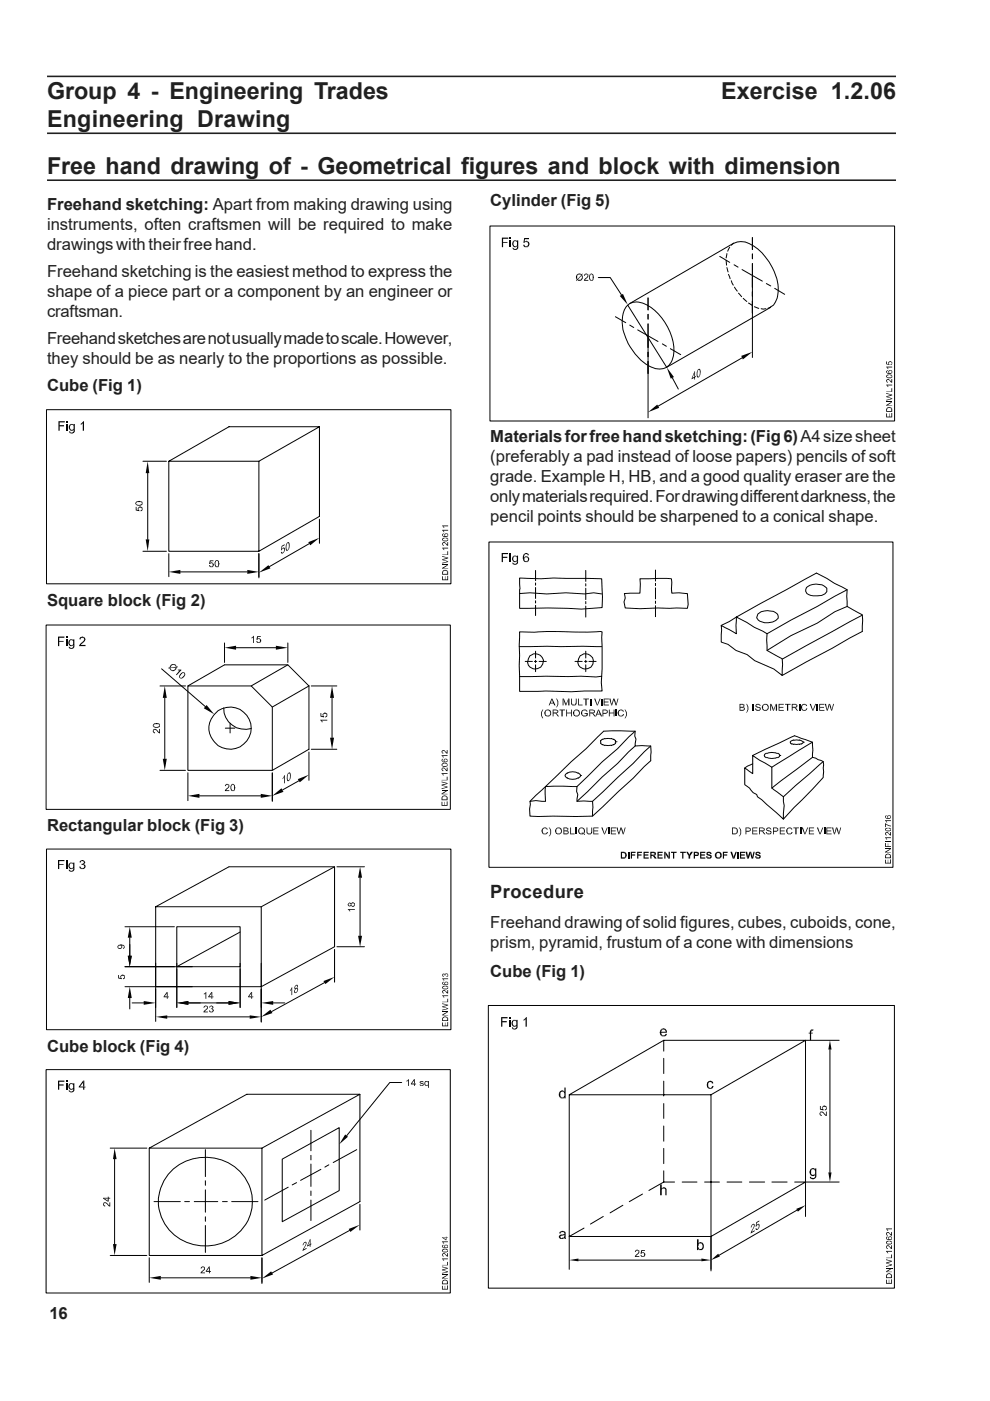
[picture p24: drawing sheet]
<svg xmlns="http://www.w3.org/2000/svg" width="210mm" height="297mm" viewBox="0 0 210 297" stroke-linecap="round" stroke-linejoin="round" font-family="sans-serif">
<defs><g id="words">
<g font-size="4.9" fill="#231f20">
<text x="10" y="21">Group 4 - Engineering Trades</text>
<text x="152.9" y="21">Exercise 1.2.06</text>
<text x="10" y="26.9">Engineering Drawing</text>
<text x="10" y="36.9">Free hand drawing of - Geometrical figures and block with dimension</text>
</g>
<text font-size="3.9" fill="#231f20" x="104" y="190.4">Procedure</text>
<g font-size="3.5" fill="#231f20">
<text x="10" y="44.6">Freehand sketching: Apart from making drawing using</text>
<text x="104" y="43.7">Cylinder (Fig 5)</text>
<text x="10" y="48.8">instruments, often craftsmen will be required to make</text>
<text x="10" y="53">drawings with their free hand.</text>
<text x="10" y="58.7">Freehand sketching is the easiest method to express the</text>
<text x="10" y="63">shape of a piece part or a component by an engineer or</text>
<text x="10" y="67.2">craftsman.</text>
<text x="10" y="73">Freehand sketches are not usually made to scale. However,</text>
<text x="10" y="77.2">they should be as nearly to the proportions as possible.</text>
<text x="10" y="82.9">Cube (Fig 1)</text>
<text x="104" y="93.7">Materials for free hand sketching: (Fig 6)A4 size sheet</text>
<text x="104" y="97.9">(preferably a pad instead of loose papers) pencils of soft</text>
<text x="104" y="102.1">grade. Example H, HB, and a good quality eraser are the</text>
<text x="104" y="106.4">only materials required. For drawing different darkness, the</text>
<text x="104" y="110.6">pencil points should be sharpened to a conical shape.</text>
<text x="10" y="128.5">Square block (Fig 2)</text>
<text x="10" y="176.1">Rectangular block (Fig 3)</text>
<text x="104" y="196.8">Freehand drawing of solid figures, cubes, cuboids, cone,</text>
<text x="104" y="201">prism, pyramid, frustum of a cone with dimensions</text>
<text x="104" y="207.2">Cube (Fig 1)</text>
<text x="10" y="223">Cube block (Fig 4)</text>
<text x="10.5" y="279.6">16</text>
</g>
</g></defs>
<g fill="none" stroke="#000" stroke-width=".21">
<path d="M103.9 47.9h85.8v41.4h-85.8zM126.8 58.8h2.6l2.3 3.7M152.6 54.4l2.1 1.2M154 55.2v1M154.1 53.8l-.1 .9M154.1 56.7l.3 1M154.5 58.2l.3 .9M154.7 52.4l-.4 .9M155.1 59.5l.4 1M155.1 52l.5-.4-22.1 12.8M155.6 56.1l.9 .5M155.6 51.6a3.9 3.9 0 0 1 4.2 .6 11.6 11.6 0 0 1 5.1 10.2 3.4 3.4 0 0 1-1.6 2.7"/>
<path d="M157.3 57.2l4.3 2.4M159.5 50.4v2.5M159.5 53.8v1.1M159.5 55.9v19.9M130.5 67.1l2.2 1.3M132.9 64.9a3.1 3.1 0 0 1 4.1-.3 11.8 11.8 0 0 1 5.9 10.1 3.5 3.5 0 0 1-2.3 3.5 5.9 5.9 0 0 1-5.1-2.2 11.6 11.6 0 0 1-3.6-8.4 4.5 4.5 0 0 1 1-2.7zM133.1 64.7l8.3 13.2M133.5 68.9l.9 .5M135.2 69.9l4.3 2.5M137.4 63.2v2.5M137.4 66.6v1.1M137.4 68.7v19.9"/>
<path d="M140.4 72.9l.9 .5M142.1 73.9l2.2 1.3M155.7 60.9l.6 .8M156.6 62.2l.6 .7M157.3 75.9l-17.8 10.2M157.6 63.3l.7 .6M158.7 64.3l.8 .5M159.9 65l1 .4M161.4 65.5h1M162.5 60.1l.9 .5M163.3 65.2l-22 12.7M163.4 65.1l-.6 .3"/>
<path d="M164.3 61.1l2.1 1.3M9.9 86.9h85.7v36.9h-85.7zM30.3 97.8h5M35.8 97.8h19.1v19.1h-19.1zM35.8 97.8l12.8-7.3h19.1l-12.8 7.3M67.7 90.5v19l-12.8 7.4M142.6 80.1l1.2 2.4M30.3 116.9h5M31.3 100.3v14.1M35.8 117.4v4.9M54.9 117.4v5.1M65.5 115.3l-8.4 4.9"/>
<path d="M67.7 110.1v5.1M103.7 114.9h85.6v69h-85.6zM9.8 132.5h85.7v39.1h-85.7zM38.2 121.3h14.2M47.6 136.3v4.2M50.1 137.3h8.4M61 136.3v4.2M110.1 137.1h17.5M110.2 122.5l4.5 .2 2.7-.2 10.2 .2 .1 3.8v2.3l-4.4 .3-7.1-.2-6 .1zM110.2 125.8l2.2-.1 3.6 .2 4-.2 3.9 .2 2-.2 1.7 .2M110.2 134h17.5v7.8l-.2 2.9 .2 1.8-6.5 .2-5.5-.2-5.5 .1zM112.4 139a1.79 1.79 0 0 1 2.8 1 1.68 1.68 0 0 1-2.2 1.8 1.68 1.68 0 0 1-.6-2.8z"/>
<path d="M113.6 120.9v2.2M113.6 123.6v.5M113.6 124.6v2.3M113.6 127.4v.5M113.6 128.3v2.2M113.6 138.1v1.4M113.6 140v.5M123 139a1.66 1.66 0 0 1 2.6 .4 1.66 1.66 0 0 1-.9 2.4 1.66 1.66 0 0 1-2.2-1.3l.2-.8zM124.2 120.9v2.4M124.2 123.8v.4M124.2 124.7v2.4M124.2 127.5v.5"/>
<path d="M124.2 128.5v2.3M124.2 138.1v1.4M124.2 140v.5M132.4 125.8h3.3v-3.1h6.7v3.1l1.6-.1 1.7 .1 .2 2.4-.2 .8-6.2-.1-3.8 .2-3.1-.2-.3-1.3 .3-.8zM139 120.9v2.3M139 123.7v.5M139 124.6v2.4M139 127.5v.4M139 128.4v2.3M152.9 132.6l1.7-.8 1.5-1 6.5 3.6v3.5l3.2 1.8v3.5l-1.7-1.4-4.1-1.7-1.6-1.3-2.4-.9-1.6-1.3-1.5-.5v-3.5l3.2 1.8v-3.6l17-9.3 6.5 3.5v3.6l3.2 1.7v3.6l-17 9.3M160.7 130.2a3.4 3.4 0 0 1 4-.1l.3 1a3.3 3.3 0 0 1-4.2 .4l-.4-.5zM171 124.6a3.3 3.3 0 0 1 4.3 .1v.7l-.4 .5a3.9 3.9 0 0 1-3.8-.1l-.3-.4z"/>
<path d="M179.6 128.6l-2.6 1.1-3.7 2.4-5.6 2.7-5.1 3.1M179.6 125l-17 9.4M182.8 130.4l-17 9.4M33.9 145.4h5.4M34.3 141.8l9.2 8M34.9 148v12.9M39.8 145.4l7.8-4.4h13.4l4.5 4.4M39.8 145.4h13.5l4.4 4.5v13.4h-17.9zM47.4 150.1a4.5 4.5 0 0 0 5.9 4.4M47.8 154.4h2M48.8 153.4v2M61 141l-7.7 4.4"/>
<path d="M65.5 145.4v13.5l-7.8 4.4M65.5 159.4v6M65.5 145.4l-7.8 4.5M66 158.9h5.4M66 145.4h5.4M70.4 148v8.4M111.4 140.2h1.5M113.3 140.2h.5M113.6 141v1.4M114.3 140.2h1.5M121.9 140.2h1.5M123.9 140.2h.5"/>
<path d="M124.2 141v1.4M124.9 140.2h1.5M127.3 157.6l.4 .3M127.4 157v.5M127.6 143.4l-1.2 .1-3.2-.1-13 .1M127.7 156.7l-.4 .3M127.7 157.8l.5 .3M128.2 156.6h1.4M128.2 158h1.4M128.2 156.6l-.5 .2M129.6 156.6l.5 .2M130.1 157.8l-.5 .3"/>
<path d="M130.1 156.7l.4 .3M130.4 157v.5M130.5 157.6l-.4 .3M130.6 157.3h.1M134.7 155l-3.7 3.7-3.3 2.8-5.4 5.3M134.7 158.2l-3.7 3.7-3.3 2.9-5.4 5.1M138 158.2l-3.8 3.7-8.6 8M162.5 159.7l-.5 .5 .5 .5M164.3 159.6l-.7-.1-1.1 .3M164.4 159.6l.4 .2M164.9 159.7l.4 .5M167.6 157.6l.3 .2"/>
<path d="M167.9 157.7l.4 .1M168.3 156.9l-.7 .3v.3M168.3 157.8h1.2M168.3 157h1.2M169.5 156.9l.7 .3M169.9 157.7l-.4 .1M170.2 157.6l-.3 .2M170.2 157.2l.1 .2M170.3 157.4h.1M170.3 157.4l-.1 .1M172.3 157.4l-8.7 5.3M33.9 163.3h5.4"/>
<path d="M39.8 163.8v5.9M42.3 168.7h13M57.7 163.8v6.1M63.4 165.5l-3.5 2M112.4 169.9l1.2-.2 2.1 .2v-3.1h6.6v1l.2 .7-.2 1.4h3.3v3.1h-13.2zM112.4 169.9l8.7-8.4 3.2-2.8 3.7-3.7h6.7l-.1 1.1 .2 .6-.1 1.5h3.3v3.1l-3.8 3.7-8.6 8M120.2 164a2.34 2.34 0 0 1 2.4 0M120.2 164.9a2.34 2.34 0 0 0 2.4 0M120.3 163.9l-.5 .5 .5 .6M122.6 163.9l.5 .5M123.1 164.4l-.5 .6M123.1 164.4h.1"/>
<path d="M159.6 160.2l4 2.5v4.4l2.5 1.8 .2 1.9-.2 2.9-4.6-4.1-.9-.7-.2-.4-.7-.4-.8-1-1-.7v-3.6l1.7 1.2zM159.6 161.9l-1.7 .9M159.6 160.2l8.9-4.2 3.8 1.4v3.2l2.2 .9v3.3l-8.4 8.9M162.5 160.6l1.1 .2 .7-.1M164.8 160.6l-.4 .1M165.3 160.2l-.4 .5M165.3 160.2h.1M172.3 160.6l-8.7 6.5M174.5 161.5l-8.4 7.4M9.9 180h85.7v38.3h-85.7zM26.5 196.5h10.5M27.5 198.8v3.8"/>
<path d="M33 192.3h22.4v16.9h-22.4v-16.9l15.5-8.5zM37.5 196.5h13.4v8.5h-13.4zM48.5 183.8h22.4v16.9l-15.5 8.5M50.9 197.6l-13.4 7.4M70.9 183.8l-15.5 8.5M71.4 183.8h5.9M76.3 186.1v12.3M26.5 205h14.3M26.5 209.2h14.3M27.5 211.6v2.3M28 212.6h2.5M33 204.2v12.4"/>
<path d="M35.5 215.6h17.4M37.5 204.2v9.4M48.5 212.6h-8.6M50.9 204.2v9.4M55.4 204.2v12.5M57.9 212.6h2.5M68.8 208.3l-11.2 6.2M70.9 201.3v6.9M71.4 200.7h5.9M103.5 213.2h86.1v59.9h-86.1zM9.8 226.8h85.7v47.3h-85.7zM65.9 239.6v4.4"/>
<path d="M76.3 232l-20.8 11.4M85.2 229.5h-2.6l-9.1 11.3M120.7 232.1h30v30.1h-30zM140.7 222.9v-2.3h30.1v30h-2.3M140.7 220.6l-20 11.5M140.7 224.4v3.2M140.7 229.2v3.2M140.7 234v3.1M140.7 238.7v3.3M176 222.5v26.1M177.9 220.6h-7.1l-20.1 11.5M23.4 243.4h7.7"/>
<path d="M24.3 245.8v18M31.6 243.4h23.9v22.8h-23.9zM31.6 243.4l20.7-11.4h24v22.8l-20.8 11.4M32.7 254.8h5.5M36.9 247.8a10.2 10.2 0 0 1 16.2 4.2 9.5 9.5 0 0 1-10 12.2 9.5 9.5 0 0 1-9.3-11.4 9.5 9.5 0 0 1 3.1-5zM39.2 254.8h1M41.2 254.8h5M43.5 243.7v5.8M43.5 250.3v1M43.5 252.3v4.7M43.5 258v.9M43.5 259.8v5.7"/>
<path d="M47.2 254.8h1M49.1 254.8h5.6M59.8 245.8l12.1-6.7v13.3l-12.1 6.6zM61.1 251.7l-5 2.7M62.9 250.7l-.9 .5M65.9 245v.9M65.9 246.8v4.7M65.9 252.5v1M65.9 254.4v4.4M68 247.9l-4.3 2.4M69.7 247l-.8 .4M75.6 243.7l-4.9 2.8"/>
<path d="M76.3 255.3v5.5M127.9 257.9l-2.7 1.6M132.1 255.5l-2.7 1.7M136.2 253.2l-2.8 1.6M140.7 250.6h2.3M140.7 243.5v3.2M140.7 248.2v2.4M140.7 250.6l-3.1 1.8M144.6 250.6h3.2M149.4 250.6h3.1M154.1 250.6h3.2M158.9 250.6h3.2"/>
<path d="M163.7 250.6h3.2M169 256.6l-16.6 9.5M170.8 250.6h7.1M170.8 250.6l-20.1 11.6v7.3M170.8 250.6v7.3M23.4 266.2h7.7M31.6 266.7v5.2M34.1 270.9h19M55.5 266.7v5.4M74.1 260.9l-16.4 9M122.6 267.2h26.1M123.8 260.4l-3.1 1.8v6.9"/>
<circle cx="48.8" cy="154.3" r="4.5"/>
</g>
<g fill="#000">
<path d="M106.4 50.4h1.4v.2h-1.1v.7h.9v.2h-.9v.9h-.3zM108.1 51h.3v1.4h-.3zM108.1 50.4h.3v.3h-.3zM108.7 52.5l.5 .3h-.4zM108.8 51.1h.5l-.4 .1v.3l.1 .7h.9l-.4 .2-.6-.1-.3-.4zM108.9 51h.6l.1 .1h-.8zM108.8 52.8l.7-.1 .1-.1v-.4h.3v.5l-.3 .2-.6 .1zM109.4 51.1l.5-.1v1.2h-.6l.3-.2v-.7zM110.9 51.9h.3l.2 .3h.7a.74 .74 0 0 1-1.2-.3zM111.2 51.2a.51 .51 0 0 1 .8 0zM111.6 51.3h.6v.7l-.1 .2h-.5l.4-.3-.1-.5zM111.1 50.5h1.1v.2h-.9l-.1 .5 .9 .1-1.1 .2z"/>
<path d="M122.4 58.2h.5a.59 .59 0 0 0-.6 .3 .59 .59 0 0 0 .2 .7h-.3l-.1-.2v-.4zM122.5 58.1l.5-.1 .3 .2h-.9zM122.4 59.4h.9l-.8 .1zM123.3 58.4h.2a.64 .64 0 0 1-.1 .9l-.5 .1a.6 .6 0 0 0 .4-1zM122.4 58.2l1.2-.1-1.1 1.2 .8 .1h-.9l-.2 .2-.1-.1 .1-.3h.3l.7-.9-.2-.1zM123.9 58.2h.1a.42 .42 0 0 1 .7 0h-.6l-.1 .3-.2-.1zM124.3 58.2h.4v.5l-.6 .7h.6v.1h-.9l.1-.3 .7-.6v-.3zM125.1 58.2h.3l-.2 .1-.1 .2 .1 .8 .2 .1h-.3l-.2-.3v-.7zM125.1 58.1l.4-.1 .3 .2a1.17 1.17 0 0 1-.1 1.3l-.6-.1 .6-.1a1.01 1.01 0 0 0-.2-1.1zM131.4 62.7l.7-.4 1 2.3zM147.2 78.8l.2-.1-.6 1.4 .7-.4-.1 .7-.2 .1v-.4l-.6 .3zM147.4 78.7v1.1l-.6 .3 .4-.2z"/>
<path d="M147.8 78.6l.3-.1a1.21 1.21 0 0 0 0 1.3l-.3 .2-.1-.3zM148 78.4l.2-.2a1.13 1.13 0 0 1 0 1.8h-.4a1.27 1.27 0 0 0 .5-1.5l-.5 .1zM157.2 75.5l2.3-.9-2 1.6zM188 79.5l1-.1 .2 .2v.4l-.1 .1-.1-.5-.6-.1-.3 .2v.4l-.2-.2zM188.1 78.5h.1v.2h-.1l-.1 .4-.1-.4zM187.9 77.7h1.3v.2h-1v.3zM187.9 76.6h.2v.5l.3 .1 .1-.5 .1 .7-.7-.2zM188.1 78.8l.1 .3h.7l.2-.2v-.3l.1 .5-.3 .2h-.7l-.1-.1zM188.2 77.9l.2 .3h-.2zM188.4 78.6l.1 .5-.2-.3zM188.4 76.7v.5zM188.5 78.5h.5l.1 .3a.32 .32 0 0 0-.3-.2 .32 .32 0 0 0-.3 .2z"/>
<path d="M188.5 76.6h.3l.3 .3a.32 .32 0 0 0-.3-.2 .32 .32 0 0 0-.3 .3zM189.1 76.7l.1 .5-.4 .2v-.2l.3-.1zM12.4 89.3h1.3v.3h-1.1v.5h1v.3h-1v.9h-.2zM14.1 89.9h.2v1.4h-.2zM14.1 89.3h.2v.3h-.2zM14.7 91.4l.5 .3h-.4zM14.7 90.1h.6h-.4l-.1 .3 .2 .7 .9 .1-.5 .1-.6-.1-.2-.4zM14.8 90.1l.1-.2 .7 .1zM14.8 91.7h.6l.2-.2v-.3h.3v.4l-.3 .2-.6 .1zM15.3 90.1l.6-.2v1.3h-.6l.3-.3v-.7zM17.1 89.8h.4l-.3 .3zM17.2 89.7l.6-.4v2h-.3v-1.5z"/>
<path d="M137.4 87.4l1.9-1.6 .5 .7zM141.4 77.9l1.5 2-.7 .4zM187.9 87.7h.2v.6h.4v-.6l.1 .6h.4v-.7h.2v.9h-1.3zM188 86.5h.1v.6h.9l.1-.6 .1 .8h-1.3zM187.9 85.9l1.3 .1h-1.3zM187.9 85.9l1-.6h.3l-1 .7zM187.9 84.8l.8-.3 .5 .1-1.3 .3zM187.9 84l1.3 .4v.2l-1.3-.4zM187.9 84l.8-.2h.5l-1 .3zM187.9 83.3l1.3 .4v.1l-1.3-.3zM187.9 83h1.1v-.7h.2v.8zM187.9 81.6h1.3v.1h-1v.3z"/>
<path d="M188 80.4l.1 .5 .2 .1-.1 .1a.42 .42 0 0 1-.2-.7zM188.2 86.4h.7l.1 .7v-.5l-.3-.1h-.4l-.2 .1v.3zM188.1 80.4h.4l.5 .6v-.6h.2v.7l-.4-.1-.4-.5h-.3v.2zM188.1 79.8l.1 .2h.7l.2-.2v.3l-.9 .1-.1-.1zM188.2 81.7l.2 .4-.2-.1zM187.9 85.1h1.3v.2h-1.3zM28.8 106.5l.1-.1a1.24 1.24 0 0 1 1.2 0v.3l-.1-.2a1 1 0 0 0-1.1 .1v.4l-.2-.1zM28.8 107.5h.2v.6h.3l.1-.6 .1 .9-.7-.2zM28.9 106.7l.1 .3h.7l.3-.1 .1-.5 .1 .6-.4 .2h-.7l-.2-.2zM29.2 107.7l.2-.2-.1 .6zM29.4 107.5l.1-.1h.4l.2 .1v.4l-.1-.3h-.5l-.1 .3zM30.1 107.5l.1 .6-.4 .3v-.2l.2-.1z"/>
<path d="M31.3 97.8l.4 2.5h-.8zM30.9 114.4h.8l-.4 2.5zM44.3 119.8l.3 .1v.2l.6 .1h-.6zM44.6 119.3l.4-.1 .2 .2zM44.8 119.4h.4l.1 .2-.1 .6h-.4l.3-.2v-.5zM44.5 118.8h.8v.2h-.6l-.1 .3 .6 .1-.9 .2zM45.6 119l.4-.1-.2 .1-.1 .7 .1 .4 .6 .1h-.1h-.5l-.2-.1zM45.7 118.9a.45 .45 0 0 1 .7 .1v1v.2h-.4l.3-.2a.99 .99 0 0 0-.2-1.1zM54.9 121.4l2-1.6 .4 .7zM59.6 117.1l.1-.1 .2 .2 .4-.2-.4 .4h-.2zM59.9 116.2l.4-.1-.5 .3zM60 116.3l.3-.1a.71 .71 0 0 1-.3 1v-.1a.41 .41 0 0 0 .3-.4 .41 .41 0 0 0-.3-.4z"/>
<path d="M59.7 115.8l.7-.4v.2l-.6 .3v.5l.5-.3-.7 .6zM60.7 115.3l.3-.1-.3 .5 .1 .8 .5-.1-.4 .4a.76 .76 0 0 1-.3-1.1zM60.8 115.1l.2-.1a.55 .55 0 0 1 .4 .8 .64 .64 0 0 1-.4 .8l.2-.3v-.9l-.2-.2-.3 .1zM65.4 114.9l2.3-.9-1.9 1.6zM93.7 119.3l.9-.2 .4 .1-1.3 .3zM93.7 118.6l1.3 .4v.2l-1.3-.5zM93.7 118.6l.8-.3 .5 .1-.9 .2zM93.7 117.9l1.3 .3v.2l-1.3-.3zM93.7 117.6h1.1v-.7h.2v.7zM93.7 116.1h1.3v.2h-1v.2zM93.8 115l.1 .5h.3l-.2 .2a.42 .42 0 0 1-.2-.7zM93.8 114.1l1-.1 .1 .4-.3-.3-.6 .1-.1 .5-.2-.2z"/>
<path d="M93.7 113.3l.4-.2v.2h-.2v.4zM93.7 112.3h1.3v.2h-1v.3zM93.7 111.4h1.3v.2h-1v.2zM93.9 114.9h.4l.5 .6v-.6h.2v.8l-.3-.1-.4-.5h-.4v.2zM93.9 114.4l.1 .2h.8l.1-.2v-.3l.1 .5-.2 .2h-.7l-.2-.1zM93.9 113.4l.1 .3h.8l.1-.2v-.3l.1 .5-.2 .2h-.7l-.2-.1zM94 116.3l.3 .3-.3-.1zM94 112.5l.3 .3h-.3zM94 111.6l.3 .3-.3-.1zM94.3 113.2v.5l-.1-.3zM94.3 113.1h.5l.1 .3a.32 .32 0 0 0-.3-.2 .32 .32 0 0 0-.3 .2zM93.7 119.7h1.3v.1h-1.3z"/>
<path d="M106.4 117.2h1.3v.3h-1.1v.5h1v.3h-1v.9h-.2zM108.1 117.8h.2v1.4h-.2zM108.1 117.2h.2v.4h-.2zM108.7 119.3l.5 .3h-.5zM108.7 118h.5h-.3l-.1 .3 .2 .6 .8 .1-.4 .2-.6-.1-.2-.4zM108.7 118l.2-.2 .7 .1zM108.7 119.6l.7-.1 .2-.2v-.3h.2v.4l-.2 .3h-.6zM109.3 118l.5-.2v1.2h-.6l.4-.2v-.7zM111 117.5h.6h-.2l-.3 .4v.3h.3l-.2 .2 .1 .5 .7 .1a.69 .69 0 0 1-.7 .2 .69 .69 0 0 1-.5-.7zM111.2 118h.7l.1 .1-.9 .1zM111.1 117.5a.58 .58 0 0 1 .6-.2 .58 .58 0 0 1 .4 .4h-.2l-.1-.2zM111.5 118.1l.6 .1 .1 .5-.2 .3h-.5l.4-.1v-.2v-.3z"/>
<path d="M12.3 135h1.4v.2h-1.1v.7h.9v.2h-.9v.9h-.3zM14 135.6h.2v1.4h-.2zM14 135h.2v.3h-.2zM14.6 137.1l.5 .3h-.4zM14.6 135.8l.6-.1-.4 .1v.3l.1 .6 .9 .1-.5 .2-.5-.1-.3-.4zM14.7 135.7l.1-.1h.7zM14.7 137.4l.6-.1 .2-.1v-.4h.3v.4l-.3 .3-.6 .1zM15.3 135.7l.5-.1v1.2h-.6l.3-.2v-.7zM17 135.1l.6-.1 .4 .2h-.7l-.2 .1v.3h-.2zM17.5 135.2h.5a.45 .45 0 0 1-.1 .8l-.8 .7h1v.3h-1.3l.1-.3 .8-.8a.37 .37 0 0 0 .2-.5 .37 .37 0 0 0-.4-.2zM35.8 121.3l2.4-.5v.9zM47.6 137.3l2.5-.4v.9z"/>
<path d="M52.4 120.8l2.5 .5-2.5 .4zM53.3 135.1h.4l-.4 .3zM53.4 135.1l.5-.3v1.5h-.2v-1.2zM54.4 135.9l.2 .1v.1l.6 .1-.6 .1zM54.6 135.4l.4-.1 .2 .2zM54.9 135.5h.3l.2 .1-.2 .6h-.3l.2-.1v-.5zM54.5 134.9h.8v.1h-.6l-.1 .4 .6 .1-.8 .1zM58.5 136.9l2.5 .4-2.5 .5zM93.7 122.2h.2v.7h.4v-.7l.1 .7h.4v-.8h.2v.9h-1.3zM93.8 121.1l.1-.1v.7h.9l.1-.7 .1 .8h-1.3zM93.7 120.4l1.3 .2h-1.3zM93.7 120.4l1.1-.6h.2l-1 .7z"/>
<path d="M93.9 121l.3-.2 .6 .1v.8v-.6l-.6-.1-.3 .2v.2zM32.5 154.6l.1 .5 .3 .2a.31 .31 0 0 1-.4 .1 .31 .31 0 0 1-.1-.4zM32.7 153.4h1l.1 .1v.3l-.1-.3a1 1 0 0 0-1.1 .2v.4a.45 .45 0 0 1 .1-.7zM32.6 154.6h.5l.6 .6 .1-.6h.1v.9l-.3-.1-.6-.7h-.3l-.1 .3zM32.6 153.8l.1 .2 .7 .1 .4-.1v-.5l.1 .5-.4 .3h-.7l-.2-.2zM34.9 145.4l.5 2.6h-.9zM35.9 141.7l.8 .6-.5-.2zM36.2 141l.6-.2 .3 .2h-.6l-.4 .6-.2-.2zM36.8 140.8l.4 .1 .3 .5zM36.3 142l.6 .1 .4-.5h.2l-.3 .5-.4 .2zM35.7 141.6h.2v-.2l.2 .2 1.2-.2-.5-.6 .7 .6 .2-.1-.2 .3h-1.4l.6 .7-.8-.6h-.2zM37.6 142.1l.3-.1 .2 .1z"/>
<path d="M37.9 142l.6 .1-1 1.1-.2-.1 .8-1zM38.6 142.6l.2-.1 .2 .2h-.3l-.6 .6 .3 .6-.3-.2-.1-.5zM38.8 142.5l.4 .2 .1 .3-.2 .5-.6 .4-.3-.2h.3l.2-.1 .5-.7zM43.8 149.5l1.6 1.9-2.2-1.2zM67.9 152.6h1.5v.2h-1.2v.2zM68 151.2h.1v.6l.4 .1v-.6l.2 .8-.7-.2zM68.2 152.8l.3 .3h-.3zM68.4 151.4l.1-.1v.6zM68.7 151.1l.5 .1 .1 .4-.2-.3h-.5l-.1 .3v-.3zM69.3 151.3l.1 .6-.4 .2v-.2h.2zM70 156.4h.8l-.4 2.5zM70.4 145.4l.4 2.6h-.8z"/>
<path d="M93.7 159.1l.1 .4 .2 .1-.1 .2a.42 .42 0 0 1-.2-.7zM93.8 159h.4l.5 .6v-.6h.2v.8l-.3-.1-.5-.5h-.3v.2zM115 150.4h.2a1.79 1.79 0 0 0 0 1.9l-.4-.2-.1-.7zM115.5 150.8l.2-.2h.5a.64 .64 0 0 0-.5 .9l.2 .2 .7 .1h-.9l-.3-.5zM115.7 150.6l.2-.2 .8 .2 .1 .3v.8h-.6h.3l.2-.4-.2-.6zM116.9 148.1h.2l-.3 .9 .6 .2h-.7l-.2 .4h-.2zM117.1 148.1l.7 1.5h-.3l-.1-.4-.6-.2h.5l-.3-.6zM117.2 150.4h.8l.3 .2h-.9v.5h.9l-.2 .1h-.7v.7h-.2zM117.6 151.2h.4l.5 .7h-.2l-.4-.6zM117.9 148.1l.3 .2 .2 .4-.1 .9-.4 .4a1.43 1.43 0 0 0 0-1.9zM117.4 151.1h.6l.2-.2-.2-.3h-.1l.5 .1-.1 .4zM119.3 148.1h.3l-.1 1.5h-.2z"/>
<path d="M119.6 148.1l.4 1.1-.1 .4-.4-1.2zM118.6 150.4h1.2v.2h-.5v1.3h-.3v-1.3h-.4zM120.1 150.4h.1v.7l.9 .1h-.9v.7h-.1zM120.5 148.1h.2l-.2 .3-.4 1.2h-.2zM120.5 148.4l.2-.3v1.5h-.2zM121.1 148.1h.1v1.1l.2 .2h.3l-.6-.1zM120.2 151.1h.9v-.7h.1v1.5h-.1v-.7zM121.6 150.8l.1-.2h.6a.64 .64 0 0 0-.6 .9l.3 .2 .7 .1h-1l-.2-.5zM122.1 148.1h.2l-.1 1.3-.2 .2h-.7l-.1-.2 .8-.1zM121.7 150.6l.3-.2 .8 .2 .1 .3-.1 .8h-.5h.3l.2-.4-.2-.6zM122.6 148.1h.2v1.3h.7v.2h-.9zM123.3 150.8l.4-.4 .8 .2h-.8a.74 .74 0 0 0 0 1.1h.2h-.5l-.1-.1z"/>
<path d="M123.9 150.6h.6v.2l-.1 .1-.2-.3zM123.9 151.2h.7v.5l-1 .2-.2-.2h1v-.4h-.5zM123.7 148.1h1.2v.2h-.5v1.3h-.3v-1.3h-.4zM125.1 148.1h.3v1.5h-.3zM125 150.4h.8l.3 .2h-1v.5h1l-.2 .1h-.8v.7h-.1zM125.4 151.2h.4l.5 .7h-.2l-.5-.6zM125.1 151.1h.7l.2-.2-.2-.3h-.2l.5 .1v.4zM126 148.1h.2l.4 1.1v.4zM126.8 150.4h.2l-.4 .9 .6 .2h-.6l-.2 .4h-.2zM127 150.4l.7 1.5h-.3l-.2-.4-.6-.2h.6l-.3-.5zM127.2 148.1h.1l-.6 1.5h-.1zM127.5 148.1h.2v1.5h-.2z"/>
<path d="M127.7 150.4h.8l.3 .2h-.9v.6h.9l-.3 .1h-.6v.6h-.2zM128.3 150.6h.5v.5l-.9 .1h.6l.2-.2v-.2zM128 148.1h1.1v.2h-.9v.5h.8v.1h-.8v.5h.9v.2h-1.1zM129.1 150.4h.2v.7l.8 .1h-.8v.7h-.2zM129.2 148.1h.2l.3 1-.1 .5zM130 148.1h.3l-.5 1.5h-.2zM130.3 148.1l.3 1.1-.1 .4-.3-1.1zM129.3 151.1h.8v-.7h.2v1.5h-.2v-.7zM130.5 150.4h.3v1.5h-.3zM131 148.1h.1l-.4 1.5h-.2zM131 150.8h.1a.68 .68 0 0 1 1-.2l-.6 .1a.58 .58 0 0 0-.3 .6 .58 .58 0 0 0 .4 .4h-.5l-.1-.4zM131.2 151.8l.7-.1 .2-.3h.2l-.3 .5z"/>
<path d="M131.7 150.6h.4l.2 .2-.2 .1-.2-.3zM132.4 150.4l.3 .2 .2 .4-.1 1-.4 .3a1.43 1.43 0 0 0 0-1.9zM156.8 149.2h.8l.2 .2h-.8v.5l.8 .1h-.8v.5h.8l-.1 .2h-.9zM157.3 150h.5l.1 .4-.9 .1h.6l.1-.1v-.4zM157.3 149.4h.5v.4l-.8 .1 .7-.1v-.2zM158.2 149.2l.3 .2 .2 .4-.1 1-.4 .3a1.43 1.43 0 0 0 0-1.9zM159.6 149.2h.2v1.5h-.2zM160.1 150.2h.2l.1 .2 .4 .1h-.6zM160.2 149.5l.2-.3 .7 .1-.6 .1-.1 .3 .8 .3a.53 .53 0 0 1-.3 .7 .53 .53 0 0 1-.6-.2h.6l.2-.3-.7-.2-.2-.2zM160.7 149.4h.5l.1 .2zM161.6 149.6l.2-.2h.5a.64 .64 0 0 0-.5 .9l.2 .2 .7 .1-.7 .1-.3-.2-.2-.4zM161.8 149.4l.2-.2 .8 .2 .2 .3-.1 .7-.6 .1 .3-.1 .2-.3-.2-.6z"/>
<path d="M163.3 149.2h.3l-.1 1.5h-.2zM163.6 149.2l.4 1.1-.1 .4-.4-1.2zM164.5 149.2h.2l-.2 .3-.4 1.2h-.2zM164.5 149.5l.2-.3v1.5h-.2zM165.1 149.2h1.1v.2h-.9v.5h.8v.1h-.8v.5h.9v.2h-1.1zM166.4 149.2h1.2v.2h-.5v1.3h-.2v-1.3h-.5zM167.9 149.2h.8l.3 .2h-1v.5h1l-.2 .1h-.8v.7h-.1zM168.3 150h.4l.5 .7h-.2l-.5-.6zM168 149.9h.7l.2-.2-.2-.3h-.2l.6 .1-.1 .4zM169.4 149.2h.2v1.5h-.2zM169.9 149.6h.1a.68 .68 0 0 1 1-.2l-.7 .1a.58 .58 0 0 0-.2 .6 .58 .58 0 0 0 .4 .4h-.5l-.2-.4zM170.1 150.6l.6-.1 .2-.3h.3l-.4 .5z"/>
<path d="M170.6 149.4h.4l.2 .2-.3 .1-.2-.3zM171.7 149.2h.2l.5 1.2-.1 .3zM172.9 149.2h.1l-.6 1.5h-.1zM173.2 149.2h.2v1.5h-.2zM173.7 149.2h1.1v.2h-.9v.5h.8v.1h-.8v.5h.9v.2h-1.1zM174.9 149.2h.2l.3 1-.1 .5zM175.7 149.2h.3l-.5 1.5h-.2zM176 149.2l.3 1.1-.1 .4-.3-1.1zM176.7 149.2h.1l-.4 1.5h-.2zM34.5 160.9h.9l-.5 2.4zM39.8 168.7l2.5-.4v.9zM47.8 166.4h.1a.42 .42 0 0 1 .6 0h-.5l-.1 .3-.2-.1z"/>
<path d="M48.2 166.4h.4v.5l-.7 .7h.7v.1h-.9l.1-.3 .6-.6v-.3zM49 166.5l.4-.1-.3 .1-.1 .7 .2 .4h.5l-.1 .1h-.5l-.1-.1zM49 166.3l.5-.1 .2 .2a1.23 1.23 0 0 1 0 1.2h-.3l.2-.1a1 1 0 0 0-.1-1.1zM55.3 168.3l2.4 .4-2.4 .5zM57.7 168.7l2-1.6 .4 .8zM60 164.9l.2-.1-.3 .4zM60.3 164.4l.1-.1v1.7l-.2 .1v-1.3l-.2 .1zM60.9 164.2l.3-.2-.2 .6v.8l.5-.2-.3 .4a.77 .77 0 0 1-.4-1.1zM61.1 163.9l.2-.1a.56 .56 0 0 1 .3 .8 .64 .64 0 0 1-.4 .8l.2-.3 .1-.9-.3-.2-.3 .2zM63.1 165.2l2.4-.9-1.9 1.6zM93.6 170h.2v.7h.4v-.7l.1 .7h.4v-.8h.2v.9h-1.3zM93.7 168.9l.1-.1v.7h.9l.1-.7 .1 .9h-1.3z"/>
<path d="M93.6 168.2l1.3 .2h-1.3zM93.6 168.2l1-.6h.3l-1 .7zM93.6 167.1l.9-.2 .4 .1-1.3 .3zM93.6 166.4l1.3 .4v.2l-1.3-.5zM93.6 166.4l.9-.3 .4 .1-.9 .3zM93.6 165.7l1.3 .3v.2l-1.3-.3zM93.6 165.4h1.1v-.7h.2v.7zM93.6 163.9h1.3v.2h-1v.2zM93.7 162.8l.1 .4 .2 .1-.1 .2a.42 .42 0 0 1-.2-.7zM93.7 161.9l1-.1 .1 .3-.3-.2-.6 .1-.1 .5-.2-.2zM93.6 161.1l.4-.2v.2h-.2v.4zM93.6 160.1h1.3v.2h-1v.2z"/>
<path d="M93.9 168.7h.7l.1 .8v-.5l-.2-.2h-.5l-.2 .4zM93.8 162.7h.4l.5 .6v-.6h.2v.8l-.3-.1-.5-.5h-.3v.2zM93.8 162.1l.1 .3h.7l.2-.2v-.3l.1 .5-.3 .2h-.6l-.2-.1zM93.8 161.2l.1 .3h.7l.2-.2v-.3l.1 .5-.3 .1h-.6h-.2zM93.9 164.1l.2 .3-.2-.1zM93.9 160.3l.2 .3-.2-.1zM94.1 161l.1 .5-.2-.3zM94.2 160.9h.5l.1 .2a.32 .32 0 0 0-.3-.1 .32 .32 0 0 0-.3 .2zM93.6 167.5h1.3v.1h-1.3zM114.9 175.8h.1a.68 .68 0 0 1 1-.2l-.7 .1a.58 .58 0 0 0-.2 .6 .58 .58 0 0 0 .4 .4h-.5l-.2-.4zM115.1 176.8l.6-.1 .2-.3h.3l-.4 .5zM115.6 175.6h.4l.2 .2-.3 .1-.2-.3z"/>
<path d="M116.3 175.4l.4 .2 .1 .4v1l-.5 .3a1.43 1.43 0 0 0 0-1.9zM117.8 175.8l.1-.2h.6a.64 .64 0 0 0-.6 .9l.3 .2 .7 .1h-1l-.2-.5zM117.9 175.6l.3-.2 .8 .2 .1 .3-.1 .8h-.5h.3l.2-.4-.2-.6zM119.5 175.4h.7l.3 .2h-.9v.5l.9 .1-.9 .1v.4h.9l-.2 .2h-.8zM120 176.3h.5l.1 .4h-1h.6l.2-.1-.1-.3zM120 175.6h.5v.4l-.9 .1 .7-.1v-.2zM120.9 175.4h.2v1.3h.7v.2h-.9zM122.1 175.4h.2v1.5h-.2zM122.7 175.8l.1-.2h.6a.62 .62 0 0 0-.6 .5 .62 .62 0 0 0 .3 .6l.8 .1h-1.1l-.2-.4zM123.4 176.5l.5 .2h-.5h.1zM122.8 175.6l.1-.1a.69 .69 0 0 1 1 .4l.1 .5-.3 .3a.9 .9 0 0 0-.2-1.1zM123.7 176.8h.3v.2z"/>
<path d="M124.4 175.4h.1v1.1l.2 .2h.3h-.6zM125.4 175.4h.1v1.3l-.2 .2h-.7l-.1-.2h.8zM125.8 175.4h1.1v.2h-.9v.5h.8v.2h-.8v.4h.9v.2h-1.1zM127.5 175.4h.2l.5 1.2-.1 .3zM128.7 175.4h.1l-.5 1.5h-.2zM129 175.4h.3v1.5h-.3zM129.5 175.4h1.1v.2h-.9v.5h.8v.2h-.8v.4h.9v.2h-1.1zM130.7 175.4h.3l.2 1-.1 .5zM131.5 175.4h.3l-.5 1.5h-.2zM131.8 175.4l.3 1.1v.4l-.4-1.1zM132.5 175.4h.1l-.4 1.5h-.1zM155.2 175.4h.8l.2 .2h-.8v1.1h.8l-.1 .1-.9 .1z"/>
<path d="M155.7 175.6l.6 .1a.76 .76 0 0 1 0 1h-.9h.6a.62 .62 0 0 0 .2-.6 .62 .62 0 0 0-.5-.5zM156.6 175.4l.4 .2 .1 .4v1l-.5 .3a1.43 1.43 0 0 0 0-1.9zM158.1 175.4h.7l.3 .2h-.9v.6h.9l-.3 .1h-.6v.6h-.1zM158.7 175.6h.4l.1 .5-1 .1h.6l.2-.2v-.2zM159.5 175.4h1.1v.2h-.9v.5h.8v.2h-.8v.4h.9v.2h-1.1zM160.9 175.4h.9l.2 .2h-.9v.5h.9l-.1 .2h-.8v.6h-.2zM161.4 176.3h.4l.5 .6h-.3l-.4-.6zM161.1 176.1h.7l.2-.2-.2-.3h-.2l.5 .1-.1 .4zM162.4 176.4h.2v.3h.5h-.6zM162.5 175.7l.2-.3 .7 .1-.6 .1-.2 .3 .9 .4a.53 .53 0 0 1-.3 .6 .53 .53 0 0 1-.6-.2h.6l.2-.3-.8-.2-.1-.2zM163 175.6h.5l.1 .2zM163.9 175.4h.8l.2 .2h-.8v.6h.8l-.2 .1h-.6v.6h-.2z"/>
<path d="M164.5 175.6h.4l.1 .5-.9 .1h.6l.1-.2v-.2zM165.3 175.4h1.1v.2h-.9v.5h.9v.2h-.9v.4h.9v.2h-1.1zM166.8 175.8h.1a.68 .68 0 0 1 1-.2l-.7 .1a.58 .58 0 0 0-.3 .6 .58 .58 0 0 0 .5 .4h-.5l-.2-.4zM166.9 176.8l.7-.1 .2-.3h.2l-.3 .5zM167.5 175.6h.4l.1 .2-.2 .1-.2-.3zM168.2 175.4h1.2v.2h-.5v1.3h-.3v-1.3h-.4zM169.6 175.4h.3v1.5h-.3zM170 175.4h.2l.5 1.2-.1 .3zM171.2 175.4h.1l-.6 1.5h-.1zM171.5 175.4h1.1v.2h-.9v.5h.8v.2h-.8v.4h.9v.2h-1.1zM173.2 175.4h.2l.5 1.2-.1 .3zM174.4 175.4h.1l-.5 1.5h-.2z"/>
<path d="M174.7 175.4h.3v1.5h-.3zM175.2 175.4h1.1v.2h-.9v.5h.8v.2h-.8v.4h.9v.2h-1.1zM176.4 175.4h.3l.2 1-.1 .5zM177.3 175.4h.2l-.5 1.5h-.2zM177.5 175.4l.3 1.1v.4l-.4-1.1zM178.2 175.4h.1l-.4 1.5h-.1zM187.6 178.7h.2v.7h.4l.1-.6v.6h.6v.1h-1.3zM187.6 178.3h1.3v.2h-1.3zM187.6 177.5h1.3v.2h-1v.2zM187.7 176.5l.1 .4 .3 .1-.2 .1a.39 .39 0 0 1-.2-.6zM187.7 175.6l1-.1 .1 .3-.1-.1-.6-.1-.3 .2v.4l-.2-.2zM187.6 174.6l.7 .4h.6v.2l-.6-.1-.5-.3v.6h-.2z"/>
<path d="M187.6 173.9h1.3v.2h-1v.2zM187.6 173l.4-.1v.1h-.2v.4zM187.8 176.4h.4l.5 .6v-.6h.2v.7h-.3l-.5-.5h-.3v.1zM187.8 175.8l.1 .3h.8l.1-.2v-.3l.1 .5-.2 .2h-.7l-.2-.1zM187.8 173.2l.1 .2h.8l.1-.1v-.3l.1 .4-.2 .2h-.7l-.2-.1zM187.9 177.7l.2 .3-.2-.1zM187.9 174.1l.2 .3-.2-.1zM188.1 173l.1 .4-.1-.2zM188.2 172.9h.5l.1 .2a.32 .32 0 0 0-.3-.1 .32 .32 0 0 0-.3 .2zM187.6 179.9h1.3v.1h-1.3zM12.3 182.3h1.4v.3h-1.1v.6h.9v.2h-.9v.9h-.3zM14 182.9h.3v1.4h-.3z"/>
<path d="M14 182.3h.3v.4h-.3zM14.6 184.3l.5 .4h-.4zM14.6 183.1h.6h-.4v.3l.1 .6 .9 .1-.5 .2-.5-.1-.3-.4zM14.7 183.1l.1-.2 .7 .1zM14.7 184.7l.6-.1 .2-.2v-.3h.3v.4l-.3 .2-.6 .1zM15.3 183.1l.5-.2v1.2h-.6l.3-.2v-.7zM16.8 183.8l.2-.1 .1 .2 .4 .2h-.5zM16.9 182.7l.1-.2 .5 .1h-.3l-.1 .3-.2-.1zM17.3 183.1l.7 .2-.7 .1zM17 182.5a.55 .55 0 0 1 .7-.1 .55 .55 0 0 1 .3 .7l-.1 .1-.5-.1a.3 .3 0 0 0 .4-.2 .3 .3 0 0 0-.3-.3zM17.5 183.4h.6v.5l-.1 .1a.72 .72 0 0 1-1 .1l.6-.1a.34 .34 0 0 0 .3-.3 .34 .34 0 0 0-.2-.3zM27.5 196.5l.4 2.3h-.8z"/>
<path d="M73.7 192.7h1.5v.2h-1.1v.2zM73.8 191.5h.1v.4l.3 .1 .3-.5v.4a.34 .34 0 0 0 .4 .2 .34 .34 0 0 0 .3-.3l-.2 .4-.3 .1-.2-.3-.5 .2a.39 .39 0 0 1-.2-.7zM73.9 191.5h.5v.3l-.2-.3-.3 .3zM74.1 192.9l.2 .3h-.2zM74.5 191.5a.46 .46 0 0 1 .7 0v.6l-.1-.5-.4-.1-.2 .3zM75.9 198.4h.9l-.5 2.3zM76.3 183.8l.5 2.3h-.9zM131.6 180.6h.8l.3 .2h-.8v1h.8l-.1 .2h-1zM132.1 180.8h.6a.72 .72 0 0 1 0 1h-.8h.5l.2-.2-.1-.7zM133.2 180.6h.2v1.4h-.2zM133.7 180.6h1.1v.2h-.8v.4h.7v.2h-.7v.6h-.3zM135.1 180.6h1v.2h-.8v.4h.7v.2h-.7v.6h-.2z"/>
<path d="M136.4 180.6h1.1v.2h-.8v.4h.8v.2h-.8v.4h.8v.2h-1.1zM137.9 180.6h.8l.4 .2h-1v.4h1l-.2 .2-.8 .1v.5h-.2zM138.2 181.5l.5-.1 .5 .6h-.4l-.3-.5zM138.4 180.8h.7v.4h-1h.5l.2-.1-.2-.3zM139.4 180.6h1.1v.2h-.8v.4h.7v.2h-.7v.4h.8v.2h-1.1zM140.8 180.6h.3v1.4h-.3zM141.1 180.6l.7 1-.1 .4-.6-.9zM141.8 180.6h.2v1.4h-.3zM142.3 180.6h1.2v.2h-.5v1.2h-.3v-1.2h-.4zM144.2 180.6h1.2v.2h-.5v1.2h-.3v-1.2h-.4zM145.5 180.6h.3l.4 .6-.2 .3zM146.5 180.6h.4l-.6 .9v.5h-.3v-.5z"/>
<path d="M147.1 180.6h.8l.3 .2h-.9v.4h.9l-.2 .3h-.7v.5h-.2zM147.5 180.8h.7v.4h-.9h.6v-.1l-.1-.3zM148.4 180.6h1.1v.2h-.8v.4h.8v.2h-.8v.4h.8v.2h-1.1zM149.7 181.6l.6 .2h-.6zM149.8 180.8l.2-.2 .7 .1 .1 .1-.8 .1v.2l.5 .1a.49 .49 0 0 1 .4 .6 .49 .49 0 0 1-.8 .2l-.3-.2h.8v-.2l-.8-.4zM150.3 180.8h.5l.1 .2-.3 .1v-.2zM151.7 180.9l.6-.1-.3 .1-.1 .7 .2 .2 .7 .1-.2 .1h-.8l-.2-.4zM151.7 180.8l.4-.2h.5l.3 .2 .1 .8-.2 .3-.5-.1 .3-.1a.55 .55 0 0 0 0-.8zM153.3 180.6h1v.2h-.8v.4h.7v.2h-.7v.6h-.2zM154.9 180.6h.3l.3 1-.1 .4zM156 180.6h.2l-.5 1.4h-.3zM156.4 180.6h.2v1.4h-.2z"/>
<path d="M156.9 180.6h1.1v.2h-.9v.4h.8v.2h-.8v.4h.9v.2h-1.1zM158.1 180.6h.3l.2 1-.2 .4zM158.9 180.6h.4l-.5 1.4h-.4zM159.3 180.6l.2 1-.2 .4-.2-1zM159.8 180.6h.2l-.3 1.4h-.4zM160.1 181.6l.6 .2h-.6zM160.2 180.8l.2-.2 .7 .1 .1 .1-.8 .1v.2l.5 .1a.49 .49 0 0 1 .4 .6 .49 .49 0 0 1-.8 .2l-.3-.2h.7l.1-.2-.8-.4zM160.7 180.8h.5l.1 .2-.4 .1v-.2zM187.6 182.3h.2v.6h.4v-.6l.1 .6h.4v-.7h.2v.9h-1.3zM187.7 181.2h.1v.6h.9l.1-.6 .1 .8h-1.3zM187.6 180.6l1.3 .2h-1.3zM187.6 180.6l1.3-.6-1 .7z"/>
<path d="M187.8 181.2l.3-.2 .6 .1v.7v-.6h-.6l-.3 .1v.3zM25 200.5l.4-.3h.5l.4 .3v.3l-.2-.3h-.9l-.2 .5zM25.1 200.7v.3a.39 .39 0 0 0 .6-.3v.4l-.1 .1-.5-.1zM25.1 206.7h.1v.6l.4 .1 .1-.6 .1 .8-.7-.2zM25.5 207l.2-.2-.1 .6zM25.7 206.8l.5-.2 .2 .2v.3l-.2-.2h-.5v.2zM25.7 200.5l.2 .1-.1 .4zM26.3 200.5l.1 .5-.3 .2v-.2l.2-.2zM26.4 206.8l.1 .6-.4 .2 .1-.2h.1zM27.1 202.6h.8l-.4 2.4zM27.5 209.2l.4 2.4h-.8zM30.5 212.2l2.5 .4-2.5 .4z"/>
<path d="M33 215.6l2.5-.3v.7zM35.4 210.3h.1l-.6 1h.9v.1h-.3v.4h-.1v-.4h-.7zM35.5 210.3v1h-.6h.5v-.7zM37.5 212.6l2.4-.4v.8zM43.2 210.6h.4l-.4 .3zM43.2 213.4h.1a.44 .44 0 0 1 .7 0h-.5l-.2 .3-.2-.1zM43.3 210.6l.4-.3v1.5h-.1v-1.2zM43.7 213.4h.4v.4l-.7 .7h.7v.1h-1l.1-.3 .7-.5v-.4zM44.3 214.2l.5 .4h-.4zM44.4 213.4h.4l-.5 .2zM44.7 213.8l.5 .1-.5 .1zM44.5 213.3l.4-.1 .4 .2-.1 .4h-.5a.27 .27 0 0 0 .3-.1 .27 .27 0 0 0-.1-.3z"/>
<path d="M44.8 210.3h.2l-.7 1h1v.1h-.3v.4h-.2v-.4h-.6zM45 210.3v1h-.7h.5v-.7zM44.8 213.9h.4a.41 .41 0 0 1-.1 .7h-.7l.7-.2v-.3zM48.5 212.2l2.4 .4-2.4 .4zM52.9 215.3l2.5 .3-2.5 .4zM53.3 210.3h.2l-.7 1h.9v.1h-.2v.4h-.2v-.4h-.7zM53.5 210.3v1h-.7h.5v-.7zM55.4 215.6l1.9-1.5 .5 .7zM55.4 212.6l2.5-.4v.8zM61.6 209.8l.2-.1-.3 .5zM61.9 209.3h.1v1.6l-.2 .1v-1.3l-.2 .1zM62.6 209l.5-.2-.5 .4v.3l.5-.1-.1 .1h.1l-.3 .2a.35 .35 0 0 0-.3 .3 .35 .35 0 0 0 .3 .4l-.3 .1-.1-.2 .2-.6a.43 .43 0 0 1 0-.7z"/>
<path d="M62.8 209l.3-.2 .1 .2-.1 .4-.3 .1 .2-.3zM62.8 209.7l.3-.2a.68 .68 0 0 1-.6 1l.3-.2a.35 .35 0 0 0 .3-.3 .35 .35 0 0 0-.3-.3zM68.6 208l2.3-.9-1.9 1.5zM93.7 216.8h.2v.6h.4v-.6l.1 .6h.4v-.7h.2v.9h-1.3zM93.8 215.8l.1-.1v.6h.9l.1-.6 .1 .8h-1.3zM93.7 215.1l1.3 .2h-1.3zM93.7 215.1l1.3-.5-1 .6zM93.7 214.1l.9-.3 .4 .1-1.3 .3zM93.7 213.4l1.3 .4v.1l-1.3-.4zM93.7 213.4l.9-.3 .4 .1-.9 .2zM93.7 212.7l1.3 .3v.2l-1.3-.3zM93.7 212.4h1.1v-.6h.2v.7z"/>
<path d="M93.7 211h1.3v.2h-1v.2zM93.8 210l.1 .4 .3 .1-.2 .1a.39 .39 0 0 1-.2-.6zM93.8 209.1l1-.1 .1 .4-.1-.2-.5-.1-.4 .2v.4l-.2-.2zM93.7 208.3l.4-.1v.1h-.2v.4zM93.7 207.4h1.3v.2h-1v.2zM93.8 206.5l.4-.1 .1 .2v.2l-.1-.2h-.2l-.2 .4zM93.9 206.7l.2 .4-.3-.1zM93.9 215.7l.3-.2 .6 .1v.7v-.5l-.6-.1-.3 .4zM93.9 209.9h.4l.5 .6v-.6h.2v.7h-.3l-.4-.5h-.4v.1zM93.9 209.4l.1 .2h.8l.1-.2v-.3l.1 .5-.2 .2h-.7l-.2-.1zM93.9 208.5l.1 .2h.8l.1-.1v-.4l.1 .5-.2 .2h-.7l-.2-.1zM94 211.2l.3 .3-.3-.1z"/>
<path d="M94 207.6l.3 .3-.3-.1zM94.3 208.2v.5l-.1-.2zM94.3 206.5l.1 .4-.1-.1zM94.3 208.2h.5l.1 .2a.32 .32 0 0 0-.3-.2 .32 .32 0 0 0-.3 .3zM94.4 206.4l.3-.1 .3 .3-.1 .4v-.4a.26 .26 0 0 0-.3-.1 .26 .26 0 0 0-.2 .2zM94.7 207h.1l.1-.3v.3l-.2 .1zM93.7 214.4h1.3v.2h-1.3zM106.3 215.6h1.3v.3h-1.1v.6h.9v.2h-.9v1h-.2zM108 216.2h.2v1.5h-.2zM108 215.6h.2v.4h-.2zM108.5 217.8l.6 .3h-.5zM108.5 216.5l.6-.1-.3 .1-.1 .2 .2 .7 .8 .1-.4 .2-.6-.1-.2-.4z"/>
<path d="M108.7 216.3l.6-.1 .2 .2h-.9zM108.6 218.1l.7-.1 .2-.2v-.3h.2v.4l-.2 .3-.6 .1zM109.2 216.4l.5-.2v1.3h-.6l.4-.2v-.7zM111 216.2h.4l-.3 .2zM111.1 216.1l.6-.5v2.1h-.3v-1.5zM140 218.4l.1-.1h.5l-.4 .2v.3h1.2v.2h-1.2l.1 .4 .4 .1h-.6l-.2-.5zM140.1 218.3a.71 .71 0 0 1 .9-.2 .71 .71 0 0 1 .4 .7h-1.2l1-.1-.4-.4zM140.1 219.5h.7l.4-.3h.2a.75 .75 0 0 1-1.3 .3zM171.7 218.5h.5l-.2 .5h.3v.1h-.3v1.5h-.3v-1.5h-.2v-.1h.2zM172 218.3h.5l-.1 .2h-.6zM12.3 229.1h1.4v.3h-1.1v.5h.9v.3h-.9v.8h-.3zM14 229.7h.2v1.3h-.2z"/>
<path d="M14 229.1h.2v.3h-.2zM14.6 231.1l.5 .3h-.4zM14.6 229.9l.6-.1-.4 .1v.3l.1 .6 .9 .1-.5 .1h-.5l-.3-.4zM14.7 229.8l.1-.1 .7 .1zM14.7 231.4h.6l.2-.2v-.3h.3v.4l-.3 .2-.6 .1zM15.3 229.8l.5-.1v1.2h-.6l.3-.3v-.6zM17.6 229.1h.3l-.9 1.3h1.1v.2h-.2v.4h-.3v-.4h-.9zM17.9 229.1v1.3h-.9h.6v-.9zM86.2 229.1h.3l-.3 .3zM86.3 229.1l.4-.3v1.4h-.2v-1.1zM87.8 228.8h.2l-.7 1h.9v.1h-.2v.3h-.2v-.3h-.7zM88 228.8v1h-.7h.5v-.7z"/>
<path d="M89 229.4h.4l-.3 .1 .7 .3a.47 .47 0 0 1-.2 .4 .47 .47 0 0 1-.5 0l.6-.1v-.3a.59 .59 0 0 1-.7-.4zM89 229.9l.4 .3h-.3zM89.1 229.3l.5-.1 .2 .2-.1 .1-.1-.1zM90.2 230.2h.6zM90.1 229.4l.1-.2 .6 .1-.6 .2v.6l.3 .1-.5-.2zM90.4 229.4l.4-.1zM90.6 229.4l.3-.2v1.4h-.1v-.4h-.6l.5-.1 .1-.6zM118.7 231.4l.2-.1a.55 .55 0 0 1 .8 .1h-.6l-.3 .3v.8l.4 .2h-.5a1.02 1.02 0 0 1 0-1.3zM118.7 232.7h1l-.2 .2h-.6zM119.7 230.6h.2v2.3l-.6-.2a.69 .69 0 0 0 .4-.7 .69 .69 0 0 0-.5-.6h.5zM149.9 229.6l.6-.5 .6 .2-.7 .1-.2 .2v.7l.4 .4h-.5l-.2-.2zM150.1 230.7h.6l.3-.5h.3v.3l-.4 .3h-.6z"/>
<path d="M150.6 229.4h.6l.1 .2-.3 .1zM173.8 235.8l.1 .5 .4 .1a.31 .31 0 0 1-.4 .1 .31 .31 0 0 1-.1-.4zM173.8 234.5h.2v.6l.4 .1v-.6l.2 .8-.8-.1zM173.9 235.7h.5l.6 .7 .1-.7h.2v.9l-.4-.1-.5-.7h-.4l-.1 .3zM174.4 234.6v.6l-.1-.5zM174.5 234.5h.6l.1 .4-.2-.2h-.5l-.1 .2zM175.2 234.6l.1 .6-.4 .2v-.1l.2-.1zM176 220.6l.3 1.9h-.7zM21.9 255l.1 .5 .4 .1a.3 .3 0 0 1-.4 .1 .3 .3 0 0 1-.2-.4zM21.8 254l1.1 .6v-.9h.1v.3h.4v.1h-.4v.7h-.1l-1.1-.7zM21.8 254h1.1v.6v-.5zM22 254.9h.5l.6 .7 .1-.7h.2v.9l-.4-.1-.6-.6h-.3l-.1 .2z"/>
<path d="M24.3 243.4l.4 2.4h-.7zM73.2 240.5l.6 .5-1.9 1.6zM140 251.1h.3v.9h.4l-.4 .2v1.2h-.3zM140.3 251.9l.2-.1a.51 .51 0 0 1 .7 .3l.1 1.3h-.2v-1.3l-.2-.1zM159.4 259.7l.3-.2h.2l-.4 .3-.3 .5zM159.6 259.7l.3-.2a2.04 2.04 0 0 1-.5 1.7l.6-.4v.2l-.8 .5 .5-1.1a.39 .39 0 0 0 0-.7zM160.5 259.6l.4-.1-.5 .3zM160.6 259.7l.4-.1a.72 .72 0 0 1-.4 .9 .41 .41 0 0 0 .3-.4 .41 .41 0 0 0-.3-.4zM160.3 259.1l.7-.3v.2l-.5 .3-.1 .5 .5-.3-.7 .6zM168.8 256.3l2-.8-1.6 1.4zM171.7 249.5l.6 .3h-.5zM171.8 247.9h.6l-.4 .3v.7l.1 .2h1h-.3a.66 .66 0 0 1-.7 .2 .66 .66 0 0 1-.5-.6z"/>
<path d="M171.9 247.8h.1a.52 .52 0 0 1 .8 .1zM171.8 249.8h.8l.2-.3v-.4h.3a.74 .74 0 0 1-.3 .8 .74 .74 0 0 1-.9 0zM172.5 247.9l.6-.2v1.4h-.7h.3l.1-.3v-.6zM175.6 248.6h.7l-.3 2zM24 263.8h.7l-.4 2.4zM31.6 270.9l2.5-.4v.8zM42.6 268.7h.1a.43 .43 0 0 1 .7 0h-.5l-.2 .3-.2-.1zM43 268.7h.5v.5l-.7 .6h.7v.2h-1l.1-.4 .7-.5v-.3zM44.3 268.5h.2l-.7 1h.9v.1h-.2v.4h-.2v-.4h-.7zM44.5 268.5v1h-.7h.5v-.7zM53.1 270.5l2.4 .4-2.4 .4zM55.5 271.1l2-1.5 .4 .6z"/>
<path d="M64.4 263.5l.3-.2h.2l-.4 .3-.3 .4zM64.6 263.5l.3-.2a1.88 1.88 0 0 1-.5 1.6l.6-.3v.2l-.9 .4 .6-1.1a.39 .39 0 0 0 0-.6zM65.7 262.7h.1l-.5 1.3 .7-.4-.2 .7-.1 .1v-.4l-.6 .3zM65.8 262.7v1l-.5 .3 .4-.2zM73.9 260.6l2.4-.9-2 1.5zM93.7 272.6h.2v.7h.4v-.7l.1 .7h.4v-.8h.2v.9h-1.3zM93.8 271.6l.1-.1v.6h.9l.1-.6 .1 .8h-1.3zM93.7 270.9l1.3 .2h-1.3zM93.7 270.9l1.3-.5-1 .6zM93.7 269.9l.9-.3 .4 .1-1.3 .3zM93.7 269.2l1.3 .4v.1l-1.3-.4zM93.7 269.2l.8-.3 .5 .1-1 .2z"/>
<path d="M93.7 268.5l1.3 .3v.2l-1.3-.3zM93.7 268.2h1.1v-.7h.2v.8zM93.7 266.8h1.3v.2h-1v.2zM93.8 265.8l.1 .4 .2 .1-.1 .1a.39 .39 0 0 1-.2-.6zM93.8 264.9l1-.1 .1 .3-.1-.1-.6-.1-.3 .2v.4l-.2-.2zM93.7 264.1l.3-.2v.2h-.1v.4zM93.7 263.2h1.3v.2h-1v.2zM93.7 262.3l.9 .5v-.6l.4 .2h-.4v.6zM93.7 262.3h.9v.5v-.4zM93.9 271.5l.2-.2 .6 .1 .1 .7-.1-.5-.6-.1-.2 .1v.3zM93.9 265.7h.4l.5 .6v-.6h.2v.7l-.4-.1-.4-.4h-.3v.1zM93.9 265.1l.1 .3h.7l.2-.2v-.3l.1 .5-.3 .1h-.7h-.1z"/>
<path d="M93.9 264.3l.1 .2h.7l.2-.2v-.3l.1 .5-.3 .2h-.7l-.1-.1zM94 267l.2 .3-.2-.1zM94 263.4l.2 .3-.2-.1zM94.2 264l.1 .5-.2-.2zM94.3 263.9h.5l.1 .3a.32 .32 0 0 0-.3-.2 .32 .32 0 0 0-.3 .3zM93.7 270.2h1.3v.2h-1.3zM118.7 261.2h.5l-.3 .1-.1 .3-.2-.1zM118.6 262l.1-.2h1l-.9 .3 .2 .4 .6 .1a.61 .61 0 0 1-.7 .1 .61 .61 0 0 1-.3-.7zM119.2 262.5h.5zM118.7 261.2l.1-.1a.73 .73 0 0 1 1.1 .2l.1 1.4h-.2l-.1-.2h-.4l.4-.3v-.4h-1l1-.1v-.3l-.2-.2zM120.7 267.2l1.9-.4v.6zM134.8 265h.4l.3 .1h-.5l-.2 .4-.2-.1z"/>
<path d="M135.1 265.1h.4v.5l-.6 .7h.6v.2h-.9l.1-.4 .7-.5v-.4zM135.8 266.1l.3 .1v.1l.6 .1-.6 .1zM136.1 265.6l.4-.1 .2 .1zM136.3 265.6h.4l.1 .2-.1 .6h-.4l.3-.2v-.5zM136 265h.7v.2h-.6v.4h.6l-.9 .2zM147.8 262.8h.3v.8h.4a.57 .57 0 0 0-.4 .9l.3 .4-.6 .1zM148 264.9h.5zM148.2 263.4a.86 .86 0 0 1 1 .5l-.1 .9-.3 .2h-.6l-.1-.1h.5l.4-.4-.1-.7-.2-.2h-.6zM148.7 266.8l2 .4-2 .2zM150.7 267.2l1.6-1.4 .3 .6zM160.2 260.5l.2-.1 .1 .2 .4-.2-.4 .4h-.2zM187.9 271.3h.1v.7h.4v-.7l.1 .7h.5v-.8h.1v1h-1.2z"/>
<path d="M188 270.1v.7h1v-.7l.1 .9h-1.2v-.6zM187.9 269.5l1.2 .2h-1.2zM187.9 269.5l1-.5h.2l-1 .6zM187.9 268.4l.8-.2 .4 .1-1.2 .3zM187.9 267.7l1.2 .4v.2l-1.2-.5zM187.9 267.7l.7-.3 .5 .1-.9 .3zM187.9 267l1.2 .3v.2l-1.2-.3zM187.9 266.7h1.1v-.7h.1v.7zM187.9 265.2h1.2v.2h-1v.2zM187.9 264.1l.1 .4 .3 .1-.2 .2a.42 .42 0 0 1-.2-.7zM187.9 263.2l1.1-.1v.3v-.1l-.6-.1-.4 .1v.5l-.1-.2zM187.9 262.2h.3v.1h-.2v.5l-.1-.2z"/>
<path d="M187.9 261.3l.1 .4 .3 .1-.2 .2a.42 .42 0 0 1-.2-.7zM187.9 260.5h1.2v.1h-1v.3zM188.1 270.1h.8l.1 .7v-.5l-.3-.2h-.4l-.3 .2v.3zM188 264h.4l.6 .6v-.6h.1v.8l-.3-.1-.4-.5h-.4v.2zM188 263.4l.1 .3h.8l.1-.2v-.3l.1 .5-.2 .2h-.7l-.2-.1zM188 262.5l.1 .3h.8l.1-.2v-.4l.1 .6-.2 .1h-.7l-.2-.1zM188 261.2h.4l.6 .6v-.6h.1v.8l-.3-.1-.4-.5h-.4v.2zM188.1 265.4l.3 .3-.3-.1zM188.1 260.6l.3 .4-.3-.1zM188.4 262.2v.6l-.1-.3zM188.4 262.2l.4-.1 .2 .3a.32 .32 0 0 0-.3-.2 .32 .32 0 0 0-.3 .3zM187.9 268.8h1.2v.2h-1.2z"/>
</g>
<path d="M10 16.2h180M10 28.3h180M10 38.2h180" fill="none" stroke="#231f20" stroke-width=".34"/>
<use href="#words"/>
</svg>
